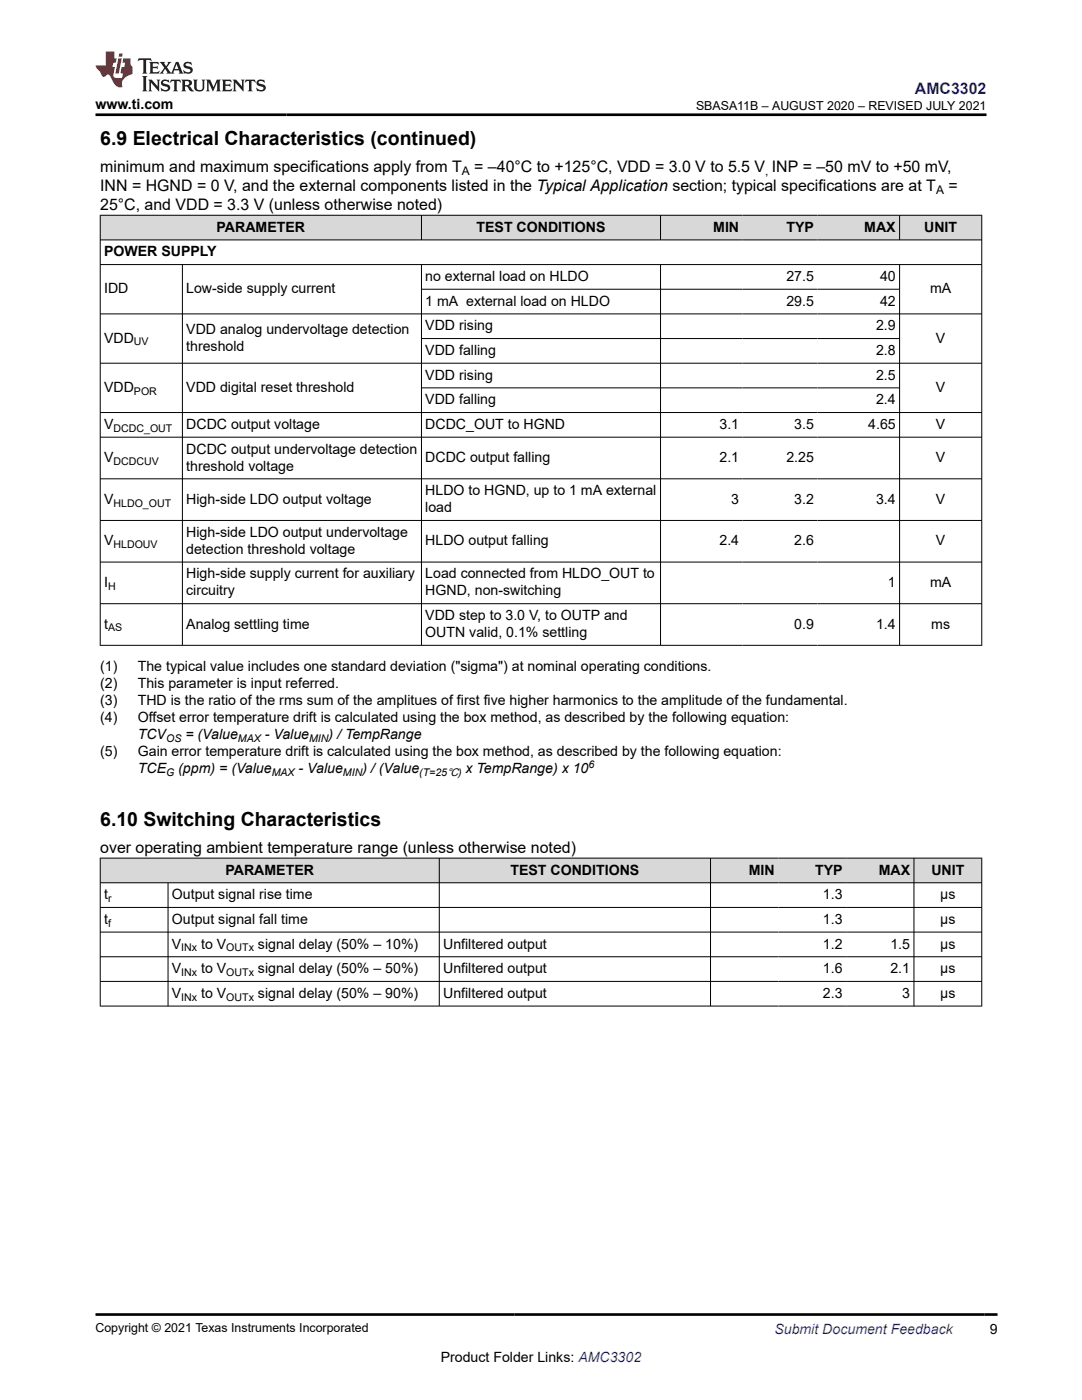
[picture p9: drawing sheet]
<svg xmlns="http://www.w3.org/2000/svg" width="216mm" height="279mm" viewBox="0 0 216 279" stroke-linecap="round" stroke-linejoin="round" font-family="sans-serif">
<defs><g id="words">
<g font-size="3.9">
<text x="20" y="28.8">6.9 Electrical Characteristics (continued)</text>
<text x="20" y="164.8">6.10 Switching Characteristics</text>
</g>
<text font-size="3.2" fill="#00f" x="182.6" y="18.7">AMC3302</text>
<g font-size="3.2">
<text x="20" y="34.3">minimum and maximum specifications apply from T</text>
<text x="94.6" y="34.3">= –40°C to +125°C, VDD = 3.0 V to 5.5 V INP = –50 mV to +50 mV,</text>
<text x="20" y="38.1">INN = HGND = 0 V, and the external components listed in the Typical Application section; typical specifications are at T</text>
<text x="20" y="41.9">25°C, and VDD = 3.3 V (unless otherwise noted)</text>
<text x="189.2" y="38.1">=</text>
<text x="20" y="170.2">over operating ambient temperature range (unless otherwise noted)</text>
</g>
<g font-size="2.8">
<text x="19" y="21.8">www.ti.com</text>
<text x="43.2" y="46.2">PARAMETER</text>
<text x="95.1" y="46.2">TEST CONDITIONS</text>
<text x="142.3" y="46.2">MIN</text>
<text x="156.9" y="46.2">TYP</text>
<text x="172.5" y="46.2">MAX</text>
<text x="184.4" y="46.2">UNIT</text>
<text x="20.8" y="51.2">POWER SUPPLY</text>
<text x="20.8" y="58.5">IDD</text>
<text x="37.2" y="58.5">Low-side supply current</text>
<text x="84.9" y="56.1">no external load on HLDO</text>
<text x="156.9" y="56.1">27.5</text>
<text x="175.6" y="56.1">40</text>
<text x="185.6" y="58.5">mA</text>
<text x="84.9" y="61">1 mA external load on HLDO</text>
<text x="84.9" y="65.9">VDD rising</text>
<text x="156.9" y="61">29.5</text>
<text x="174.8" y="65.9">2.9</text>
<text x="175.6" y="61">42</text>
<text x="20.8" y="68.4">VDD</text>
<text x="37.2" y="66.7">VDD analog undervoltage detection</text>
<text x="37.2" y="70.1">threshold</text>
<text x="84.9" y="70.8">VDD falling</text>
<text x="174.8" y="70.8">2.8</text>
<text x="186.8" y="68.4">V</text>
<text x="84.9" y="75.8">VDD rising</text>
<text x="174.8" y="75.8">2.5</text>
<text x="20.8" y="78.2">VDD</text>
<text x="37.2" y="78.2">VDD digital reset threshold</text>
<text x="84.9" y="80.7">VDD falling</text>
<text x="174.8" y="80.7">2.4</text>
<text x="186.8" y="78.2">V</text>
<text x="20.8" y="85.6">V</text>
<text x="37.2" y="85.6">DCDC output voltage</text>
<text x="84.9" y="85.6">DCDC_OUT to HGND</text>
<text x="143.6" y="85.6">3.1</text>
<text x="158.5" y="85.6">3.5</text>
<text x="173.2" y="85.6">4.65</text>
<text x="186.8" y="85.6">V</text>
<text x="20.8" y="92.2">V</text>
<text x="37.2" y="90.5">DCDC output undervoltage detection</text>
<text x="37.2" y="93.9">threshold voltage</text>
<text x="84.9" y="92.2">DCDC output falling</text>
<text x="143.6" y="92.2">2.1</text>
<text x="156.9" y="92.2">2.25</text>
<text x="186.8" y="92.2">V</text>
<text x="20.8" y="100.5">V</text>
<text x="37.2" y="100.5">High-side LDO output voltage</text>
<text x="84.9" y="98.8">HLDO to HGND, up to 1 mA external</text>
<text x="145.9" y="100.5">3</text>
<text x="158.5" y="100.5">3.2</text>
<text x="174.8" y="100.5">3.4</text>
<text x="186.8" y="100.5">V</text>
<text x="37.2" y="107.1">High-side LDO output undervoltage</text>
<text x="84.9" y="102.2">load</text>
<text x="20.8" y="108.8">V</text>
<text x="37.2" y="110.5">detection threshold voltage</text>
<text x="84.9" y="108.8">HLDO output falling</text>
<text x="143.6" y="108.8">2.4</text>
<text x="158.5" y="108.8">2.6</text>
<text x="186.8" y="108.8">V</text>
<text x="20.8" y="117.1">I</text>
<text x="37.2" y="115.4">High-side supply current for auxiliary</text>
<text x="37.2" y="118.8">circuitry</text>
<text x="84.9" y="115.4">Load connected from HLDO_OUT to</text>
<text x="84.9" y="118.8">HGND, non-switching</text>
<text x="177.2" y="117.1">1</text>
<text x="185.6" y="117.1">mA</text>
<text x="20.8" y="125.4">t</text>
<text x="37.2" y="125.4">Analog settling time</text>
<text x="84.9" y="123.8">VDD step to 3.0 V, to OUTP and</text>
<text x="158.5" y="125.4">0.9</text>
<text x="174.8" y="125.4">1.4</text>
<text x="185.8" y="125.4">ms</text>
<text x="84.9" y="127.1">OUTN valid, 0.1% settling</text>
<text x="20" y="133.9">(1)</text>
<text x="20" y="137.3">(2)</text>
<text x="27.5" y="133.9">The typical value includes one standard deviation (&quot;sigma&quot;) at nominal operating conditions.</text>
<text x="27.5" y="137.3">This parameter is input referred.</text>
<text x="20" y="140.7">(3)</text>
<text x="27.5" y="140.7">THD is the ratio of the rms sum of the amplitues of first five higher harmonics to the amplitude of the fundamental.</text>
<text x="20" y="144.1">(4)</text>
<text x="27.5" y="144.1">Offset error temperature drift is calculated using the box method, as described by the following equation:</text>
<text x="27.5" y="147.5">TCV</text>
<text x="37" y="147.5">= (Value</text>
<text x="52.8" y="147.5">- Value</text>
<text x="65.6" y="147.5">) / TempRange</text>
<text x="20" y="150.9">(5)</text>
<text x="27.5" y="150.9">Gain error temperature drift is calculated using the box method, as described by the following equation:</text>
<text x="27.5" y="154.3">TCE</text>
<text x="35.6" y="154.3">(ppm) = (Value</text>
<text x="59.6" y="154.3">- Value</text>
<text x="72.3" y="154.3">) / (Value</text>
<text x="92.9" y="154.3">x TempRange) x 10</text>
<text x="20.8" y="179.5">t</text>
<text x="34.3" y="179.5">Output signal rise time</text>
<text x="45" y="174.5">PARAMETER</text>
<text x="101.9" y="174.5">TEST CONDITIONS</text>
<text x="149.4" y="174.5">MIN</text>
<text x="162.6" y="174.5">TYP</text>
<text x="164.2" y="179.5">1.3</text>
<text x="175.3" y="174.5">MAX</text>
<text x="185.8" y="174.5">UNIT</text>
<text x="187.6" y="179.5">µs</text>
<text x="20.8" y="184.4">t</text>
<text x="34.3" y="184.4">Output signal fall time</text>
<text x="164.2" y="184.4">1.3</text>
<text x="187.6" y="184.4">µs</text>
<text x="34.3" y="189.3">V</text>
<text x="40.1" y="189.3">to V</text>
<text x="51.5" y="189.3">signal delay (50% – 10%)</text>
<text x="88.4" y="189.3">Unfiltered output</text>
<text x="164.2" y="189.3">1.2</text>
<text x="177.7" y="189.3">1.5</text>
<text x="187.6" y="189.3">µs</text>
<text x="34.3" y="194.2">V</text>
<text x="40.1" y="194.2">to V</text>
<text x="51.5" y="194.2">signal delay (50% – 50%)</text>
<text x="88.4" y="194.2">Unfiltered output</text>
<text x="164.2" y="194.2">1.6</text>
<text x="177.7" y="194.2">2.1</text>
<text x="187.6" y="194.2">µs</text>
<text x="34.3" y="199.1">V</text>
<text x="40.1" y="199.1">to V</text>
<text x="51.5" y="199.1">signal delay (50% – 90%)</text>
<text x="88.4" y="199.1">Unfiltered output</text>
<text x="164.2" y="199.1">2.3</text>
<text x="180" y="199.1">3</text>
<text x="187.6" y="199.1">µs</text>
<text x="197.5" y="266.1">9</text>
<text x="87.9" y="271.7">Product Folder Links: AMC3302</text>
</g>
<text font-size="2.8" fill="#00f" x="154.5" y="266.2">Submit Document Feedback</text>
<g font-size="2.5">
<text x="138.9" y="21.9">SBASA11B – AUGUST 2020 – REVISED JULY 2021</text>
<text x="19" y="265.9">Copyright © 2021 Texas Instruments Incorporated</text>
</g>
<g font-size="2.4">
<text x="92.2" y="34.9">A</text>
<text x="152.7" y="34.9">,</text>
<text x="186.8" y="38.7">A</text>
</g>
<g font-size="2.1">
<text x="26.7" y="68.9">UV</text>
<text x="26.7" y="78.8">POR</text>
<text x="22.6" y="86.2">DCDC_OUT</text>
<text x="22.6" y="92.8">DCDCUV</text>
<text x="22.6" y="101.1">HLDO_OUT</text>
<text x="22.6" y="109.4">HLDOUV</text>
<text x="21.6" y="117.7">H</text>
<text x="21.6" y="126">AS</text>
<text x="33.1" y="148.1">OS</text>
<text x="47.5" y="148.1">MAX</text>
<text x="61.7" y="148.1">MIN</text>
<text x="33.1" y="154.8">G</text>
<text x="54.2" y="154.8">MAX</text>
<text x="68.4" y="154.8">MIN</text>
<text x="83.6" y="154.8">(T=25℃)</text>
<text x="117.4" y="153.3">6</text>
<text x="21.6" y="180">r</text>
<text x="21.6" y="184.9">f</text>
<text x="36.2" y="189.9">INx</text>
<text x="45.2" y="189.9">OUTx</text>
<text x="36.2" y="194.8">INx</text>
<text x="45.2" y="194.8">OUTx</text>
<text x="36.2" y="199.7">INx</text>
<text x="45.2" y="199.7">OUTx</text>
</g>
</g></defs>
<g fill="#d8d8d8">
<path d="M20 43h175.9v4.9h-175.9z" fill-rule="evenodd"/>
<path d="M20.1 43h63.9v4.8h-63.9z" fill-rule="evenodd"/>
<path d="M84.2 43h47.5v4.8h-47.5z" fill-rule="evenodd"/>
<path d="M131.9 43h16.3v4.8h-16.3z" fill-rule="evenodd"/>
<path d="M148.2 43h14.9v4.8h-14.9z" fill-rule="evenodd"/>
<path d="M163.1 43h16.3v4.8h-16.3z" fill-rule="evenodd"/>
<path d="M179.6 43h16.2v4.8h-16.2z" fill-rule="evenodd"/>
</g>
<g fill="none" stroke="#000" stroke-width=".2">
<path d="M19.9 43h176.1M19.9 47.9h176.1M19.9 52.8h176.1M20 42.9v86M36.4 52.8v76.1M84.1 42.9v5M84.1 52.8v76.1M84.1 57.7h95.5M131.8 42.9v5M131.8 52.8v76.1M179.5 42.9v5M179.5 52.8v76.1"/>
<path d="M195.9 42.9v86M19.9 62.6h176.1M19.9 72.5h176.1M84.1 67.6h95.5M84.1 77.4h95.5M19.9 82.3h176.1M19.9 87.3h176.1M19.9 95.6h176.1M19.9 103.9h176.1M19.9 112.2h176.1M19.9 120.5h176.1M19.9 128.8h176.1"/>
</g>
<g fill="#d8d8d8">
<path d="M20 171.3h175.9v4.9h-175.9z" fill-rule="evenodd"/>
<path d="M20.1 171.3h67.5v4.8h-67.5z" fill-rule="evenodd"/>
<path d="M87.7 171.3h54v4.8h-54z" fill-rule="evenodd"/>
<path d="M141.8 171.3h13.5v4.8h-13.5z" fill-rule="evenodd"/>
<path d="M155.3 171.3h13.5v4.8h-13.5z" fill-rule="evenodd"/>
<path d="M168.8 171.3h13.5v4.8h-13.5z" fill-rule="evenodd"/>
<path d="M182.4 171.3h13.4v4.8h-13.4z" fill-rule="evenodd"/>
</g>
<g fill="none" stroke="#000" stroke-width=".2">
<path d="M19.9 171.3h176.1M19.9 176.2h176.1M20 171.2v29.6M33.5 176.2v24.6M87.7 171.2v29.6M141.8 171.2v29.6M182.4 171.2v29.6M195.9 171.2v29.6M19.9 181.1h176.1M19.9 186h176.1M19.9 190.9h176.1M19.9 195.9h176.1"/>
<path d="M19.9 200.8h176.1"/>
</g>
<path d="M27.7 11.6l-.2 .6 .5-.2h.6v.1v2.2l-.2 .4h1l-.2-.4v-2.2v-.1h.5l.5 .2-.1-.6zM29.8 12.4l.2 .3v1.6l-.2 .4h1.9l.1-.6a1.08 1.08 0 0 1-1.3 .2v-.7h.6l.4 .2v-.7l-.4 .2h-.6v-.5l.2-.2a1 1 0 0 1 1 .3l-.1-.5zM31.8 12.4l1 1.1-1 1.2h.9l-.2-.2 .4-.8 .5 .8-.2 .2h1.6l-.2-.2 .1-.5h1l.1 .5-.1 .2h.9l-.2-.4-.8-1.9h-.5l-1 2.1-.8-1.1 .9-1h-.8l.2 .2-.5 .6-.3-.6 .1-.2zM35.2 12.8l.4 1h-.8zM36.8 12.5a.65 .65 0 0 0-.2 .7 .65 .65 0 0 0 .6 .5l.7 .1 .1 .3a.79 .79 0 0 1-.7 .4 .79 .79 0 0 1-.7-.5l.1 .7 .2-.1a.93 .93 0 0 0 1.1 0 .93 .93 0 0 0 .4-.9 1.46 1.46 0 0 0-1.2-.6l-.1-.3a1.09 1.09 0 0 1 1.2 .2l-.2-.6-.1 .1-.6-.2zM28.4 15.2l.2 .4v2.2l-.2 .4h1l-.2-.4v-2.2l.2-.4zM29.6 15.9l.2 .4v1.5l-.2 .4h.8l-.3-.4v-1.3l1.7 1.8v-2l.2-.4h-.8l.2 .2 .1 1.1-1.2-1.3zM32.3 16a.65 .65 0 0 0-.2 .8 .65 .65 0 0 0 .7 .4l.6 .2 .1 .2a.79 .79 0 0 1-.7 .4 .79 .79 0 0 1-.7-.5l.1 .7 .2-.1a.93 .93 0 0 0 1.1 .1 .93 .93 0 0 0 .4-1 1.46 1.46 0 0 0-1.2-.5l-.1-.4a1.09 1.09 0 0 1 1.2 .2l-.2-.6-.1 .1-.6-.1zM34.1 15.9l-.1 .6a.63 .63 0 0 1 .7-.3l.1 1.6-.3 .4h1l-.2-.4v-1.6a.66 .66 0 0 1 .8 .3l-.1-.6zM36.2 15.9l.2 .4v1.5l-.2 .4h.9l-.2-.2v-.7h.5l.1 .2a.79 .79 0 0 0 1.2 .6l-1-.9a.61 .61 0 0 0 .6-.6 .61 .61 0 0 0-.5-.7zM36.9 16.2h.2a.47 .47 0 0 1 .5 .1 .47 .47 0 0 1 .1 .5l-.2 .1-.6 .1zM38.5 15.9l.2 .2a2.27 2.27 0 0 0 .4 2 1.04 1.04 0 0 0 1.7-.7v-1.3l.2-.2h-.8l.2 .4v1.1a.6 .6 0 0 1-.6 .6 .6 .6 0 0 1-.6-.6v-1.1l.3-.4zM41.1 15.9l.2 .4v1.5l-.2 .4h.7l-.2-.4v-1.4l.9 1.9 .8-1.9v1.4l-.2 .4h1l-.3-.4v-1.5l.3-.4h-.8l-.7 1.5-.7-1.5zM44.3 15.9l.2 .4v1.5l-.2 .4h1.9l.1-.6a1.09 1.09 0 0 1-1.3 .2v-.7h.6l.4 .2v-.6l-.4 .2h-.6v-.6l.2-.1a1.01 1.01 0 0 1 1 .3l-.1-.6zM46.4 15.9l.3 .4v1.5l-.3 .4h.8l-.2-.4v-1.3l1.6 1.8v-2l.2-.4h-.7l.2 .2v1.1l-1.2-1.3zM49 15.9l-.1 .6a.63 .63 0 0 1 .8-.3v1.6l-.3 .4h1l-.2-.4v-1.6a.66 .66 0 0 1 .8 .3l-.1-.6zM51.4 16a.65 .65 0 0 0-.2 .8 .65 .65 0 0 0 .6 .4l.6 .2 .2 .2a.79 .79 0 0 1-.8 .4 .79 .79 0 0 1-.6-.5l.1 .7 .2-.1a.93 .93 0 0 0 1 .1 .93 .93 0 0 0 .5-1 1.46 1.46 0 0 0-1.3-.5l-.1-.4a1.09 1.09 0 0 1 1.3 .2l-.2-.6-.2 .1-.5-.1z" fill="#231f20"/>
<path d="M21.1 10.3v2.7h-2.1l.1 .4 .9 1a.95 .95 0 0 0 .9 .9 .59 .59 0 0 1 .6-.4 .59 .59 0 0 1 .5 .3l.4 .8a1.59 1.59 0 0 0 2.1 1.4 1.61 1.61 0 0 1 1-2.3l1-.3-.1-1.5a1.59 1.59 0 0 1-.4-1.7h-1.4l-.2 .9h.5l-.1 .9h-.5l-.2 .9v.3l.4 .1-.2 .9h-.6a.73 .73 0 0 1-1.1-.7l.3-1.5h-.5l.2-.9h.5l.2-.9h-.5v-1.3zM23.6 11.6l-.6 3.1h.7l.6-3.1zM23.8 10.7l-.1 .6h.7l.1-.6z" fill="#ed1c24"/>
<path d="M19 22.9h177.8M19 262.3h180" fill="none" stroke="#000" stroke-width=".53"/>
<use href="#words"/>
</svg>
